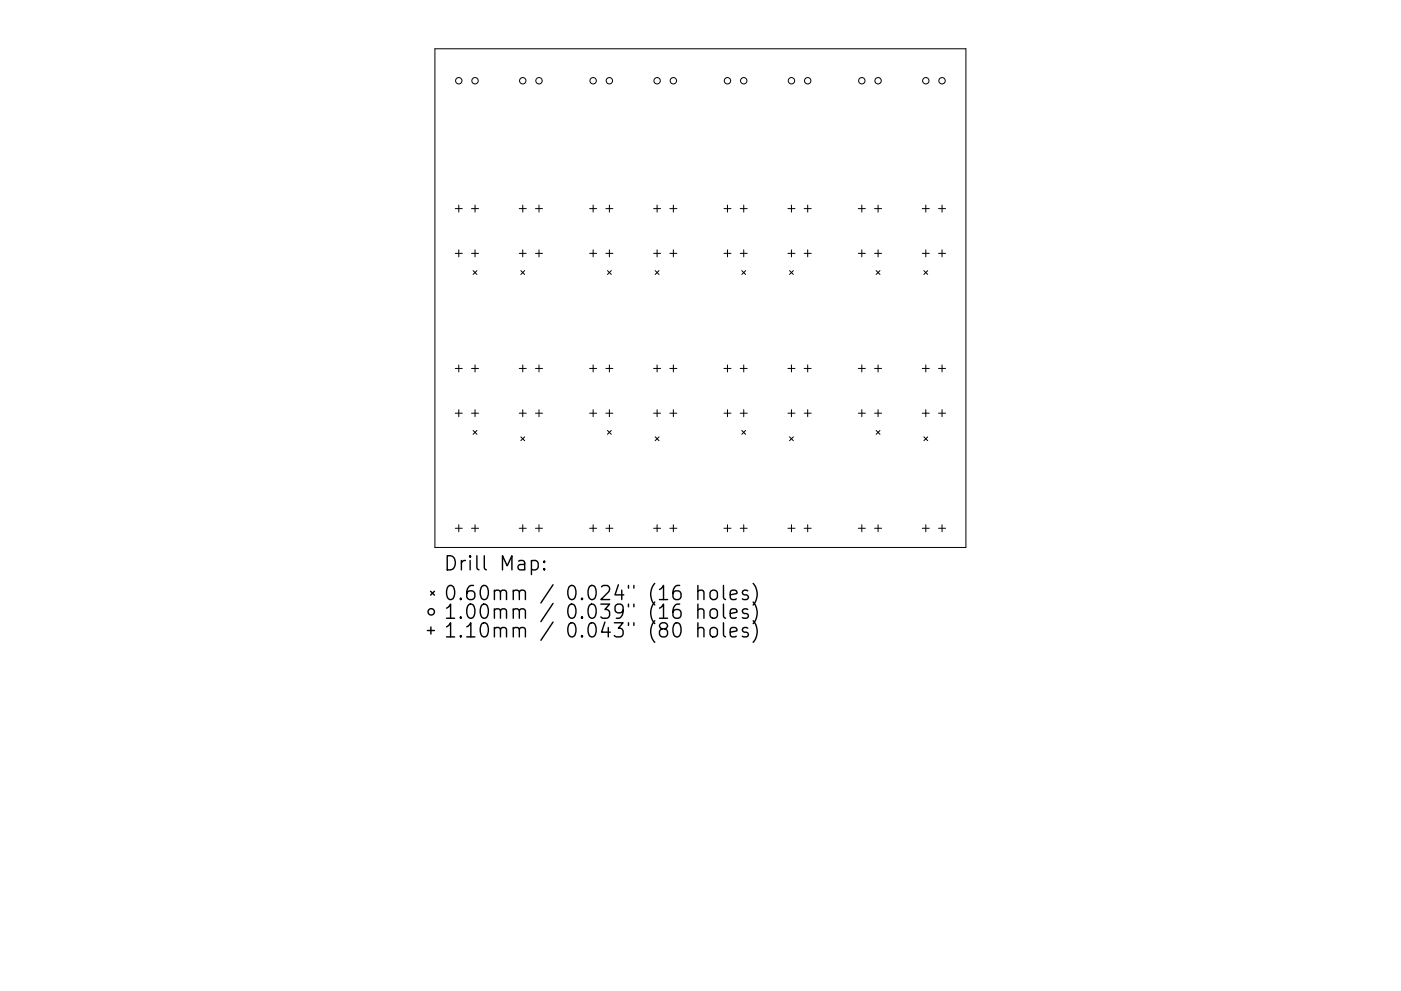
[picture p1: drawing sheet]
<svg xmlns="http://www.w3.org/2000/svg" width="297mm" height="210mm" viewBox="0 0 297 210" stroke-linecap="round" stroke-linejoin="round" font-family="sans-serif">
<defs><g id="words">
<g font-size="4.2">
<text x="94.1" y="121.1">Drill Map:</text>
<text x="94.1" y="127.4">0.60mm / 0.024&quot; (16 holes)</text>
<text x="94.1" y="131.3">1.00mm / 0.039&quot; (16 holes)</text>
<text x="94.1" y="135.3">1.10mm / 0.043&quot; (80 holes)</text>
</g>
</g></defs>
<g fill="none" stroke="#000" stroke-width=".21">
<path d="M92.2 10.4h112.6v105.8h-112.6zM96.5 44.3h1.5M96.5 53.8h1.5M97.3 43.5v1.5M97.3 53v1.5M100 44.3h1.5M100 53.8h1.5M100.3 57.4l.8 .8M100.7 43.5v1.5M100.7 53v1.5M101.1 57.4l-.8 .8M110.1 44.3h1.5"/>
<path d="M110.1 53.8h1.5M110.4 57.4l.8 .8M110.8 43.5v1.5M110.8 53v1.5M111.2 57.4l-.8 .8M113.5 44.3h1.5M113.5 53.8h1.5M114.3 43.5v1.5M114.3 53v1.5M125 44.3h1.5M125 53.8h1.5M125.8 43.5v1.5"/>
<path d="M125.8 53v1.5M128.5 44.3h1.4M128.5 53.8h1.4M128.8 57.4l.8 .8M129.2 43.5v1.5M129.2 53v1.5M129.6 57.4l-.8 .8M138.6 44.3h1.5M138.6 53.8h1.5M138.9 57.4l.8 .8M139.3 43.5v1.5M139.3 53v1.5"/>
<path d="M139.7 57.4l-.8 .8M142 44.3h1.5M142 53.8h1.5M142.8 43.5v1.5M142.8 53v1.5M153.5 44.3h1.5M153.5 53.8h1.5M154.2 43.5v1.5M154.2 53v1.5M156.9 44.3h1.5M156.9 53.8h1.5M157.3 57.4l.8 .8"/>
<path d="M157.7 43.5v1.5M157.7 53v1.5M158.1 57.4l-.8 .8M167.1 44.3h1.4M167.1 53.8h1.4M167.4 57.4l.8 .8M167.8 43.5v1.5M167.8 53v1.5M168.2 57.4l-.8 .8M170.5 44.3h1.5M170.5 53.8h1.5M171.2 43.5v1.5"/>
<path d="M171.2 53v1.5M182 44.3h1.5M182 53.8h1.5M182.7 43.5v1.5M182.7 53v1.5M185.4 44.3h1.5M185.4 53.8h1.5M185.8 57.4l.8 .8M186.2 43.5v1.5M186.2 53v1.5M186.6 57.4l-.8 .8M195.5 44.3h1.5"/>
<path d="M195.5 53.8h1.5M195.9 57.4l.8 .8M196.3 43.5v1.5M196.3 53v1.5M196.7 57.4l-.8 .8M199 44.3h1.5M199 53.8h1.5M199.7 43.5v1.5M199.7 53v1.5M96.5 78.2h1.5M97.3 77.4v1.5M100 78.2h1.5"/>
<path d="M100.7 77.4v1.5M110.1 78.2h1.5M110.8 77.4v1.5M113.5 78.2h1.5M114.3 77.4v1.5M125 78.2h1.5M125.8 77.4v1.5M128.5 78.2h1.4M129.2 77.4v1.5M138.6 78.2h1.5M139.3 77.4v1.5M142 78.2h1.5"/>
<path d="M142.8 77.4v1.5M153.5 78.2h1.5M154.2 77.4v1.5M156.9 78.2h1.5M157.7 77.4v1.5M167.1 78.2h1.4M167.8 77.4v1.5M170.5 78.2h1.5M171.2 77.4v1.5M182 78.2h1.5M182.7 77.4v1.5M185.4 78.2h1.5"/>
<path d="M186.2 77.4v1.5M195.5 78.2h1.5M196.3 77.4v1.5M199 78.2h1.5M199.7 77.4v1.5M96.5 87.7h1.5M97.3 86.9v1.5M100 87.7h1.5M100.3 91.3l.8 .8M100.7 86.9v1.5M101.1 91.3l-.8 .8M110.1 87.7h1.5"/>
<path d="M110.4 92.7l.8 .8M110.8 86.9v1.5M111.2 92.7l-.8 .8M113.5 87.7h1.5M114.3 86.9v1.5M125 87.7h1.5M125.8 86.9v1.5M128.5 87.7h1.4M128.8 91.3l.8 .8M129.2 86.9v1.5M129.6 91.3l-.8 .8M138.6 87.7h1.5"/>
<path d="M138.9 92.7l.8 .8M139.3 86.9v1.5M139.7 92.7l-.8 .8M142 87.7h1.5M142.8 86.9v1.5M153.5 87.7h1.5M154.2 86.9v1.5M156.9 87.7h1.5M157.3 91.3l.8 .8M157.7 86.9v1.5M158.1 91.3l-.8 .8M167.1 87.7h1.4"/>
<path d="M167.4 92.7l.8 .8M167.8 86.9v1.5M168.2 92.7l-.8 .8M170.5 87.7h1.5M171.2 86.9v1.5M182 87.7h1.5M182.7 86.9v1.5M185.4 87.7h1.5M185.8 91.3l.8 .8M186.2 86.9v1.5M186.6 91.3l-.8 .8M195.5 87.7h1.5"/>
<path d="M195.9 92.7l.8 .8M196.3 86.9v1.5M196.7 92.7l-.8 .8M199 87.7h1.5M199.7 86.9v1.5M96.5 112.1h1.5M97.3 111.3v1.5M100 112.1h1.5M100.7 111.3v1.5M110.1 112.1h1.5M110.8 111.3v1.5M113.5 112.1h1.5"/>
<path d="M114.3 111.3v1.5M125 112.1h1.5M125.8 111.3v1.5M128.5 112.1h1.4M129.2 111.3v1.5M138.6 112.1h1.5M139.3 111.3v1.5M142 112.1h1.5M142.8 111.3v1.5M153.5 112.1h1.5M154.2 111.3v1.5M156.9 112.1h1.5"/>
<path d="M157.7 111.3v1.5M167.1 112.1h1.4M167.8 111.3v1.5M170.5 112.1h1.5M171.2 111.3v1.5M182 112.1h1.5M182.7 111.3v1.5M185.4 112.1h1.5M186.2 111.3v1.5M195.5 112.1h1.5M196.3 111.3v1.5M199 112.1h1.5"/>
<path d="M199.7 111.3v1.5"/>
<circle cx="97.3" cy="17.1" r=".68"/>
<circle cx="100.7" cy="17.1" r=".68"/>
<circle cx="110.8" cy="17.1" r=".68"/>
<circle cx="114.3" cy="17.1" r=".68"/>
<circle cx="125.8" cy="17.1" r=".68"/>
<circle cx="129.2" cy="17.1" r=".68"/>
<circle cx="139.3" cy="17.1" r=".68"/>
<circle cx="142.8" cy="17.1" r=".68"/>
<circle cx="154.2" cy="17.1" r=".68"/>
<circle cx="157.7" cy="17.1" r=".68"/>
<circle cx="167.8" cy="17.1" r=".68"/>
<circle cx="171.2" cy="17.1" r=".68"/>
<circle cx="182.7" cy="17.1" r=".68"/>
<circle cx="186.2" cy="17.1" r=".68"/>
<circle cx="196.3" cy="17.1" r=".68"/>
<circle cx="199.7" cy="17.1" r=".68"/>
</g>
<g fill="none" stroke="#000" stroke-width=".3">
<path d="M112.7 119.1l.8-.2 .6 .6v.8l-.3 .5-.3 .1-.8-.1M115.4 119.1l.1 .1-.1 .1-.1-.1 .1-.1v.2M90.6 133.8h1.5M91.3 125.4l.8 .9M91.4 133v1.5M92.1 125.4l-.8 .9M115.4 120.6l.1 .2-.1 .1-.1-.1 .1-.2v.3M148 125.5a.74 .74 0 0 1 1.3 .1v1.6M148 129.5a.75 .75 0 0 1 1.3 .1v1.6M148 133.4a.74 .74 0 0 1 1.3 .2v1.5M148 124.2v3M148 128.2v3"/>
<path d="M148 132.1v3M150.7 133.4a.81 .81 0 0 1 .8-.3 .81 .81 0 0 1 .6 .6v.9a.81 .81 0 0 1-.8 .6 .81 .81 0 0 1-.8-.6v-.9zM150.8 125.4a.81 .81 0 0 1 1.3 .4v.8a.81 .81 0 0 1-.8 .6 .81 .81 0 0 1-.8-.6v-.8zM150.8 129.3a.81 .81 0 0 1 1.3 .4v.9a.81 .81 0 0 1-.8 .6 .81 .81 0 0 1-.8-.6v-.9zM153.4 124.2v2.6l.4 .4M153.4 128.2v2.5l.4 .5M153.4 132.1v2.6l.4 .4M154.8 126.2l1.5-.3-.2-.5-.8-.2-.5 .4v1.2l.2 .3 .3 .1 .8-.1M154.8 130.2l1.5-.3-.2-.6-.8-.1-.5 .4v1.1l.2 .3 .3 .2 .8-.2M154.8 134.1l1.5-.3-.2-.5-.8-.2-.5 .5v1.1l.2 .3 .3 .1 .8-.1M158.5 125.4l-.7-.2-.4 .4 .1 .5 1 .3 .2 .2-.2 .5-.2 .1-.9-.1M158.5 129.3l-.7-.1-.4 .4 .1 .4 1 .3 .2 .3-.2 .4-.2 .2-.9-.2"/>
<path d="M158.5 133.3l-.7-.2-.4 .5 .1 .4 1 .3 .2 .3-.2 .4-.2 .1-.9-.1M159.7 123.8a3.4 3.4 0 0 1 0 4.6M159.7 127.7a3.4 3.4 0 0 1 0 4.6M159.7 131.7a3.4 3.4 0 0 1 0 4.6"/>
<circle cx="91.4" cy="129.8" r=".68"/>
</g>
<use href="#words"/>
</svg>
